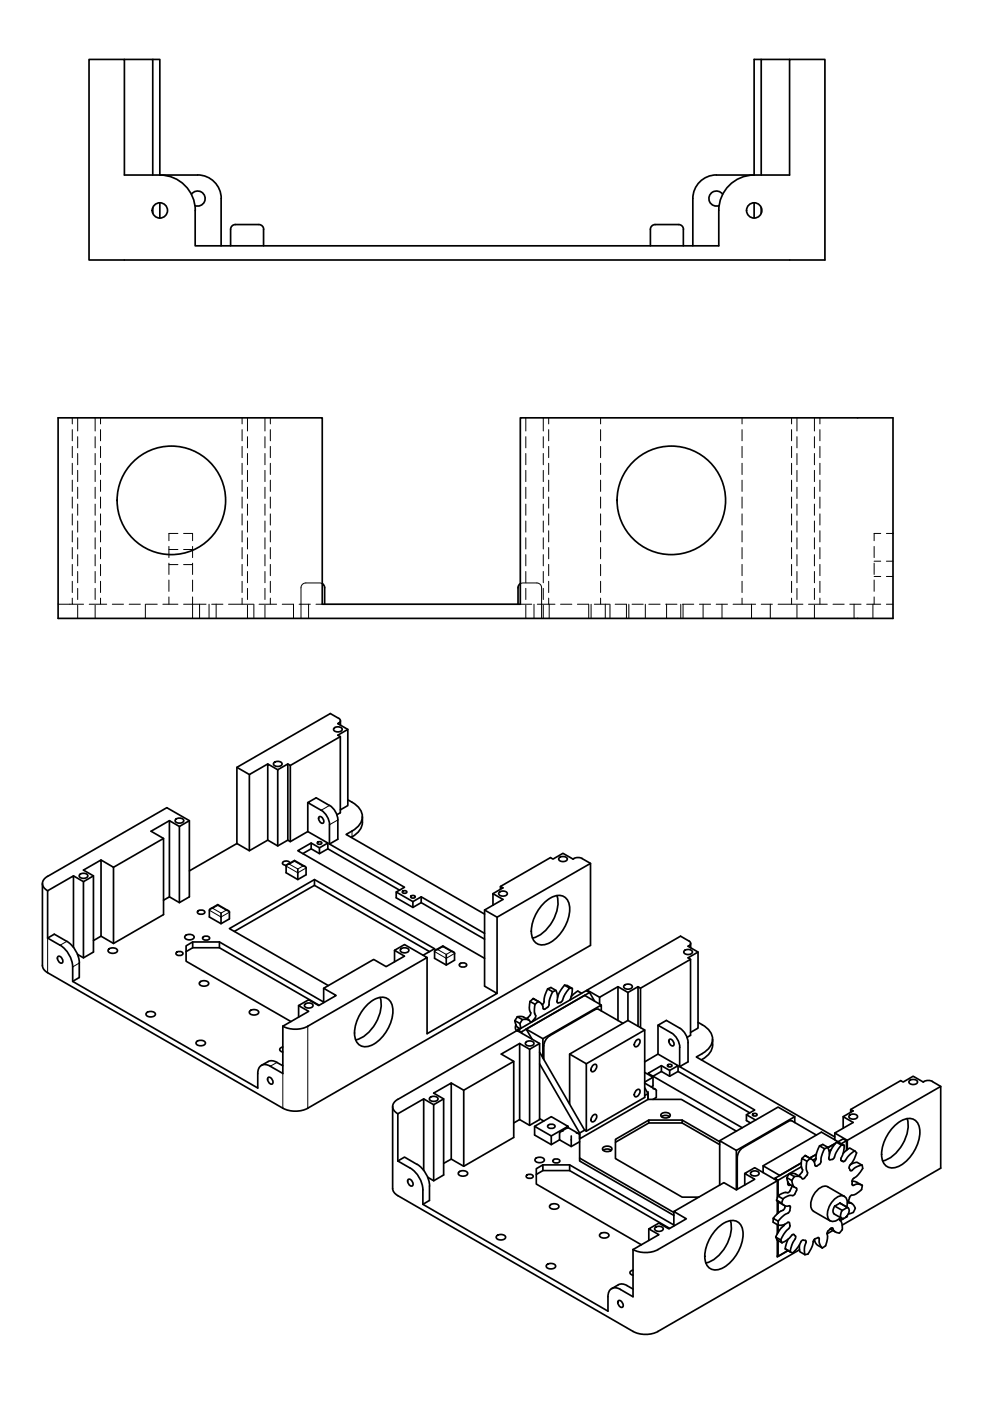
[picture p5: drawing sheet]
<svg xmlns="http://www.w3.org/2000/svg" width="210mm" height="297mm" viewBox="0 0 210 297" stroke-linecap="round" stroke-linejoin="round" font-family="sans-serif">
<!-- layer: Visible -->
<g fill="none" stroke="#000" stroke-width=".36">
<path d="M26.4 12.6h6v24.5M32.4 12.6h1.5v24.5M161.4 12.6v24.5M167.4 12.6h-7.5v24.5a7.5 7.5 0 0 0-7.5 7.5v7.5h-111v-7.5a7.5 7.5 0 0 0-7.5-7.5M32.4 44v1.2M33.9 43v3.2M40.6 41.2a1.6 1.6 0 0 1 2.1-.5 1.6 1.6 0 0 1 .6 2.1 1.6 1.6 0 0 1-2 .8M46.9 52.1v-10a5 5 0 0 0-5-5h-15.5v-24.5h-7.5v42.5h156v-42.5h-7.5v24.5h-15.5a5 5 0 0 0-5 5v10M54.9 47.6h-5a1.01 1.01 0 0 0-1 1v3.5M54.9 47.6a1.01 1.01 0 0 1 1 1M55.9 48.6v3.5M138.9 47.6h5a1.01 1.01 0 0 1 1 1"/>
<path d="M138.9 47.6a1.01 1.01 0 0 0-1 1v3.5M144.9 48.6v3.5M153.2 41.2a1.6 1.6 0 0 0-2.1-.5 1.6 1.6 0 0 0-.6 2.1 1.6 1.6 0 0 0 2 .8M159.9 43v3.2M161.4 44v1.2M12.3 88.6h56v39.5h42v-39.5h79v42.5h-177zM68.3 123.7l.4 .4 .1 .5v3.5M110.3 123.7l-.3 .4-.2 .5v3.5M70.8 154.4a1.13 1.13 0 0 1 1.8 .2 1.06 1.06 0 0 1-1.9 0zM72.2 152.8v.9M73.7 154.7l-2.1 1.2 .6 .3M35.9 174l-3.9 2.2 2.7 1.6"/>
<path d="M37.2 173.8a1.13 1.13 0 0 1 1.8 .2 1.06 1.06 0 0 1-1.9 0zM38 175.2l-2.1-1.2v16.1M40.2 174l-4.8-2.8-25.3 14.6a1.62 1.62 0 0 0-1.1 1.5 1.62 1.62 0 0 0 1.1 1.6M50.2 162.7l2.7 1.5M56.8 162l-3.9 2.2v16.2M58 161.8a1.13 1.13 0 0 1 1.8 .2 1.06 1.06 0 0 1-1.8 0zM58.9 163.2l-2.1-1.2v16.1M61 178.1v-16.1l-2.1 1.2v16.2M61 162l.6 .3v16.1M61.6 162.3l10.6-6.1v16.1l-.8 .4M65.3 170.2v6.1M66 178.7v1.3"/>
<path d="M67.4 178.5h.5l.3 .3-.6 .2-.3-.2zM67.7 173.2a.92 .92 0 0 1 .8 1.3 .92 .92 0 0 1-.8-1.3zM67.7 179.8v1.2M69.5 178.7v1.3M69.8 170.8l-2.8-1.7-1.7 1.1 2.8 1.6a3.9 3.9 0 0 1 1.8 3.1l-.1 4.1M69.9 170.8a3.9 3.9 0 0 1 1.7 3M71.6 173.8v4.1l-1.8 1.1 16 9.1-1.8 1 3.5 2.1 1.8-1.1 13.4 7.8M72.2 171.7l1.5-.9v-16.1l-2.1-1.3 .5-.3v-.6l-2.1-1.2-19.8 11.4v16.1M73.7 169.6a5.4 5.4 0 0 1 3 2.9 3.4 3.4 0 0 1-2.1 3.7l-1.2 .7 29.3 16.9M76.8 173.2a3.9 3.9 0 0 1-2.3 4.3M9 187.3v17.4a1.81 1.81 0 0 0 1.1 1.5l49.9 28.8a5.9 5.9 0 0 0 5.3 0M10.1 198.9l1.4-.8a9.1 9.1 0 0 1 4.2 2.9 5.8 5.8 0 0 1 1.1 3.2v3l-1.4 .9"/>
<path d="M10.1 188.9l5.5-3.2v15.2M10.1 198.9l2.6 1.5M10.1 188.9v10M15.6 185.7l2.1 1.2M16.9 185.5a1.13 1.13 0 0 1 1.7 .2 1.06 1.06 0 0 1-1.8 0zM19.8 185.7l-2.1 1.2v16.2M21.4 198.5v-16.2l-3.7 2.2 2.1 1.2v16.2l-2.1 1.2-1.3-.8M21.4 182.3l2.7 1.6v16.1M24.1 183.9l10.6-6.1v16.1l-10.6 6.1-2.7-1.5-1.6 .9M34.7 190.9l1.2-.8 2.1 1.3 2.2-1.3v-16.1l-2.2 1.2v16.2M39.2 198.5a1.25 1.25 0 0 1 2 .2 1.16 1.16 0 0 1-2 0zM40.2 184.6l10-5.8 2.7 1.6 3.9-2.3 2.1 1.3 2.1-1.3 .6 .3 3.7-2.1 4.2 2.4-1.8 1.1-1.7-1.1-2.9 1.7 39.6 22.8"/>
<path d="M40.9 199.7v1.2M41.9 193.2l.7-.3a.57 .57 0 0 1 .8 .7l-.8 .3a.57 .57 0 0 1-.7-.7zM43.2 198.6l.5-.1a.58 .58 0 0 1 .7 .5l-.7 .3a.58 .58 0 0 1-.7-.5zM44.6 192.7l1.6-.9 2.2 1.3M45.1 192.6h-.3l-.4 .4M46.2 191.8v.2M46.5 199.7v1.2M46.9 193.6v2.2M48 193l.6 .2v1.6l-1.7 1-2.5-1.4v-1.4M49.7 197.5l17-9.8 24.4 14.1M60.9 183.3l1.5-.9 2.3 1.3M61.4 183.2l-.6 .2-.1 .2v1.4l2.4 1.5 1.8-1v-1.5"/>
<path d="M61.5 183a.92 .92 0 0 0-1.6 0 .75 .75 0 0 0 .8 .5M62.4 182.4v.2M63.1 184.2v2.3M64.2 181l1.8-1 1.7 1 1.8-1 15.2 8.7M64.2 183.6l.6 .2 .1 .2M66.7 186.5v1.2M84 189.1v1.3l3.5 2 1.8-1M85.4 188.9l.5-.1 .4 .4-.6 .2-.4-.2zM87.2 189.9h.5l.3 .3-.6 .2-.3-.2zM87.5 191.2v1.2M89.3 191.4l13.4 7.7M89.3 190.1v1.3"/>
<path d="M102.7 192.9l2.7 1.6M104.5 191.9v-2.4l2.1 1.2-3.9 2.2v16.2l2.7 1.5-14.8 8.6v-16.2M105.8 189.3a1.13 1.13 0 0 1 1.8 .2 1.06 1.06 0 0 1-1.9 0zM106.1 187.9l.5 .3-2.1 1.3M115.3 191.5a4 4 0 0 1 4-1.5 3.1 3.1 0 0 1 1.4 3.6 8.7 8.7 0 0 1-4.7 6.5 2.41 2.41 0 0 1-2.5-.3 2.41 2.41 0 0 1-.8-2.4 8.9 8.9 0 0 1 2.6-5.9zM118.1 189.9a8.2 8.2 0 0 1-3.5 8.3l-1.7 .7M118.5 181.9a1.13 1.13 0 0 1 1.8 .2 1.06 1.06 0 0 1-1.9 0zM121.7 182l-.2 .1-2.1-1.2-2.2 1.2-.5-.3-10.6 6.1v.7M121.7 182l1.1-.2 .7 .2M123.4 182l1.8 1.1M146 199.5l-1.7-1-19.8 11.4v.2M146.1 199.5l.3 .5-.3 .5"/>
<path d="M12.3 202.8a.94 .94 0 0 1 .9 1.4 .94 .94 0 0 1-.9-1.4zM12.8 200.4a5.9 5.9 0 0 1 2.6 4.6v3.1l39.3 22.6v-3.1a1.63 1.63 0 0 1 .7-1.7 1.63 1.63 0 0 1 1.9 .2l2.7 1.5v-10M23 201.3a1.25 1.25 0 0 1 1.9 .2 1.16 1.16 0 0 1-2 0zM31 214.8a1.25 1.25 0 0 1 2 .2 1.16 1.16 0 0 1-2.1 0zM37.5 201.9l.5-.2a.58 .58 0 0 1 .8 .6l-.8 .3a.58 .58 0 0 1-.7-.6zM39.5 201.8l1.4-.9h5.6l21.2 12.2M42.3 208.3a1.25 1.25 0 0 1 2 .2 1.16 1.16 0 0 1-2.1 0zM52.9 214.4a1.25 1.25 0 0 1 2 .2 1.16 1.16 0 0 1-2 0zM60 217.6a5.9 5.9 0 0 0 5.3 0M60 217.6l5.4-3.2-2.1-1.2 2.1-1.2 2.2 1.2 3.7-2.1-2.7-1.6 10.6-6.1 2.7 1.5 3.9-2.2-2.1-1.2 2.1-1.2 4.8 2.7-25.3 14.6M63.3 213.2v2.5M64.6 213a1.13 1.13 0 0 1 1.8 .2 1.06 1.06 0 0 1-1.9 0z"/>
<path d="M68.6 212.5l-22.1-12.8h-5.6l-1.4 .8v3.3l22.2 12.8M68.6 209.5v3.1M77.8 213.1a4 4 0 0 1 4.1-1.5 3.1 3.1 0 0 1 1.3 3.6 8.7 8.7 0 0 1-4.7 6.5 2.41 2.41 0 0 1-2.5-.3 2.41 2.41 0 0 1-.8-2.4 8.9 8.9 0 0 1 2.6-5.9zM80.6 211.5a8.2 8.2 0 0 1-3.5 8.2l-1.7 .8M83.7 201.5v2.4M84.9 201.3a1.13 1.13 0 0 1 1.8 .2 1.06 1.06 0 0 1-1.8 0zM89.7 202.5l2.4-1.3-25.4-14.7-18.1 10.4 21 12.1M92.4 201.5l1.5-.9 2.3 1.3M92.8 201.3l-.6 .2-.1 .2v1.5l2.5 1.4 1.8-1v-1.5M93.9 200.6v.1M94.6 202.4v2.2M95.7 201.7l.3 .1 .4 .3"/>
<path d="M97.4 204.4l.8-.3a.57 .57 0 0 1 .7 .7l-.7 .2a.57 .57 0 0 1-.8-.6zM105.4 210.6v-16.1l19.8-11.4v17.3l-59.9 34.6M109.4 217.2a1 1 0 0 0 .2 1.3M109.7 215.6l-.5 .8M109.8 218.4v.2M110 218l-.2 .4 14.5-8.4 .7 .4-14.5 8.4-.7-.4v.2M110.5 218l-.3-1-1-.6 .3 1.1 .7 .6M110.5 218.8l.2 .3M110.8 216.2l-.6 .8M111.6 218.2l3.5 2M111.6 218.2l1.2 2.1M112 215.7l-.4 .3"/>
<path d="M112.1 216.3l-1.2-.7h-1.2l1.1 .6h1.1l.7 .5 .3-.2M112.3 215.3l-.6 .7M112.4 212.3l-.2 1.5 .3 .9M112.4 212.3l1.1 .6-.2 1.7 .3 .7M112.5 214.7l-.2 .6M113.1 211.7l1.8 1.2 .3 1.1a1.28 1.28 0 0 0 1.2-1.6l.8-2.1-1.1-.6-.7 2.1a.94 .94 0 0 1-.5 1.2M113.1 211.7l1.2 .7M113.1 211.7l-.7 .6M113.4 215.9l-.5 .6M113.6 215.3l-.2 .6M114.1 212.3l-.6 .6M116.5 219.6a2.72 2.72 0 0 0-1.2 2.2"/>
<path d="M116.8 209.4l1.1 .6 .3 1.2-.1 1.3 .2 .1 .5-.1M116.8 209.4l-.7 .3M117.9 210l-.7 .3M119.7 208.9l.6 .1 1 .6-.1 1.3-.4 1.2M119.7 208.9l-1.1 1.5-.4 1M119.7 208.9l1.1 .6-1.3 2a1.14 1.14 0 0 1-.7 1M120.8 209.5l.5 .1M123.3 210.6l-.8-.5-1.4 1.2M124.5 209.9l2.6 1.5M125 210.4l1.1 1.9M126.1 214.1l-9.6 5.5M127 214l-.9 .1"/>
<path d="M127 214l5.1 3M127.5 214.3v-1.2l-12.4 7.1M127.5 213.1l-3.5-2.1-12.4 7.2M131 209.2l-3.9 2.2v1.5M132.3 209a1.13 1.13 0 0 1 1.8 .2 1.06 1.06 0 0 1-1.9 0zM133.1 216.4l-12.3 7.1v10.6M133.1 216.4l3.6 2v14.3l-12.4 7.1M133.1 216.4v-6l2.2-1.2v8.4M133.1 210.4l-2.1-1.2v7.2M135.3 209.2l.5 .3v8.4M135.8 209.5l10.6-6.1v16.1l-.7 .4M136.7 218.4l-12.4 7.1"/>
<path d="M139.5 217.4v6.1M142.3 219l-2.8-1.6 1.8-1 2.8 1.6a3.9 3.9 0 0 1 1.8 3.1v4l-1.8 1.1 15.9 9.1-1.7 1.1 1.9 1.1M142.4 219a3.9 3.9 0 0 1 1.7 3.1v4.1M145 201.6a1.13 1.13 0 0 1 1.8 .2 1.06 1.06 0 0 1-1.8 0zM146 200.5l-.1 .1 2.1 1.3v16.1l-1.6 .9M146.4 200v.9M148 216.8a5.4 5.4 0 0 1 3 2.9 3.4 3.4 0 0 1-2.1 3.7M148 201.9l-2.1 1.2 .5 .3M41.6 220.9a1.25 1.25 0 0 1 2 .2 1.16 1.16 0 0 1-2 0zM55.4 225.9a2.83 2.83 0 0 1 2.5-1l2.1 1.1M56.9 228.4a.94 .94 0 0 1 .8 1.4 .94 .94 0 0 1-.8-1.4zM60 222l-.4 .1-.3 .4 .3 .4 .4 .2"/>
<path d="M83.2 234.6v17.4a1.81 1.81 0 0 0 1.1 1.5l49.9 28.8a5.9 5.9 0 0 0 5.3 0l30-17.3M84.3 233.1a1.62 1.62 0 0 0-1 1.5 1.62 1.62 0 0 0 1 1.5M84.3 236.1l5.5-3.1v15.2M84.3 236.1v10.1M89.8 233l2.1 1.2M91.1 232.8a1.13 1.13 0 0 1 1.8 .2 1.06 1.06 0 0 1-1.9 0zM94.1 233l-2.2 1.2v16.1M95.7 229.6l2.6 1.5v16.2M98.3 231.1l10.6-6.1v16.2l-10.6 6.1-2.6-1.5-1.6 .9M108.9 238.1l1.3-.7 2.1 1.2 2.1-1.2v-16.2l-2.1 1.3v16.1M110.2 221.2l-3.9 2.3 2.6 1.5M111.4 221a1.13 1.13 0 0 1 1.8 .2 1.06 1.06 0 0 1-1.8 0z"/>
<path d="M112.3 222.5l-2.1-1.3v16.2M113.3 238.8v1.9l3.6 2 1.7-1M113.3 238.8l3.6-2 3.5 2-3.5 2zM114.4 237.2l.9 .5M114.4 223.1l9.6 16.5M114.4 225.5l8.5 14.7M114.4 221.2l-4.8-2.7-25.3 14.6M115.1 220.2v4.1M115.3 221.7v2.9M116.2 238.6l.7-.3a.57 .57 0 0 1 .7 .7l-.7 .3a.57 .57 0 0 1-.7-.7zM118.9 240l1.5-1 2.3 1.4M119.4 239.8l-.4 .1-.3 .3"/>
<path d="M120.4 238.8v.4M120.8 223.5l3.5 2v14.3l-.3-.2M125.7 236.5l.6-.2a1.02 1.02 0 0 1-.8 1.5 .88 .88 0 0 1 .2-1.3zM125.7 225.9l.6-.2a1.02 1.02 0 0 1-.8 1.5 .88 .88 0 0 1 .2-1.3zM134.9 220.6l.6-.2a1.02 1.02 0 0 1-.8 1.5 .88 .88 0 0 1 .2-1.3zM134.9 231.2l.6-.2a1.02 1.02 0 0 1-.8 1.5 .88 .88 0 0 1 .2-1.3zM136.7 232.3l.7-.4v1.2l-14.5 8.4v-1.3l1.1-.6M136.7 227.4l1.8 1-1.8 1M136.7 225.1l2.8-1.6 4.3 2.4-1.8 1.1-1.8-1.1-2.8 1.7 20 11.5M136.7 230.6l.7 1.3v-.4M136.7 229.6l2.3 1.4M137.4 232.3v.8h7.1l11.6 6.7"/>
<path d="M137.6 237.5v.6l-7.1 4.1M138.5 228.2l1.7-1 1.8 1 1.8-1 15.2 8.8M138.5 228.4v1.8l-.4 .2M138.5 230.8l.6 .2 .1 .2M139.1 231.3v1.4l-.6 .4M140.2 236.2a1.25 1.25 0 0 1 1.9 .2 1.16 1.16 0 0 1-2 0zM140.2 225.9v1.3M140.3 236.8l.8-.3 .9 .3M141.6 225.7h.5l.4 .3-.6 .2-.4-.2zM142 220.4a.92 .92 0 0 1 .8 1.3 .92 .92 0 0 1-.8-1.3zM142 227v1.2M143.8 225.9v1.3"/>
<path d="M144.6 237.5v.6h-7M144.6 238.1l8 4.6M148.9 223.4l-1.3 .7 29.4 17M148.9 224.6l-.2 .1M151.1 220.3a3.9 3.9 0 0 1-2.2 4.3M158.3 236.4v1.2l.8 .5M159.7 236.1h.5l.3 .3-.6 .2-.4-.2zM167.1 237.8l-9.5 5.5a2.72 2.72 0 0 0-1.3 2.1v6.8M167.1 237.8l.9-.1 5.1 3M168.5 238v-1.2l-12.4 7.1M168.5 236.8l-3.5-2.1-12.4 7.2M178.8 239.2v-2.4l2.1 1.2-3.9 2.2v1.5"/>
<path d="M180 236.5a1.13 1.13 0 0 1 1.8 .2 1.06 1.06 0 0 1-1.8 0zM180.4 235.2l.5 .3-2.1 1.3M189.6 238.8a4 4 0 0 1 4-1.5 3.1 3.1 0 0 1 1.4 3.6 8.8 8.8 0 0 1-4.8 6.5 2.39 2.39 0 0 1-2.5-.3 2.39 2.39 0 0 1-.8-2.4 9 9 0 0 1 2.7-5.9zM192.3 237.2a8.2 8.2 0 0 1-3.5 8.2l-1.7 .7M192.8 229.2a1.13 1.13 0 0 1 1.7 .2 1.06 1.06 0 0 1-1.8 0zM197.7 229.3l1.8 1M197.7 229.3l-1.1-.2-.9 .3-2.1-1.2-2.1 1.2-.5-.3-10.6 6.1v.6M84.3 246.2l1.5-.9a9.1 9.1 0 0 1 4.1 2.9 5.8 5.8 0 0 1 1.2 3.2v3.1l-1.4 .8M84.3 246.2l2.7 1.5M86.6 250a.94 .94 0 0 1 .8 1.4 .94 .94 0 0 1-.8-1.4zM87 247.7a5.9 5.9 0 0 1 2.7 4.6v3l39.2 22.7v-3.1a1.62 1.62 0 0 1 .8-1.7 1.62 1.62 0 0 1 1.9 .2l2.6 1.5v-10M95.7 245.8v-16.2l-3.8 2.2 2.2 1.2v16.1l-2.2 1.2-1.2-.7"/>
<path d="M97.2 248.6a1.25 1.25 0 0 1 2 .2 1.16 1.16 0 0 1-2 0zM111.8 249.1l.5-.1a.58 .58 0 0 1 .7 .5l-.7 .3a.58 .58 0 0 1-.7-.5zM113.5 245.7a1.25 1.25 0 0 1 1.9 .2 1.16 1.16 0 0 1-2 0zM113.7 249l1.4-.8h5.7l21.2 12.2M115.1 247v1.2M116.6 255.6a1.25 1.25 0 0 1 1.9 .2 1.16 1.16 0 0 1-2 0zM116.9 240.8v1.9M117.4 245.8l.6-.1a.58 .58 0 0 1 .7 .6l-.7 .3a.58 .58 0 0 1-.8-.6zM118.6 241.7l2.5 1.4 1.8-1M118.6 240.2v1.5M120.8 247v1.2M121.1 240.8v2.3"/>
<path d="M122.2 240.2l.4 .1 .3 .3M122.9 240.7v4.8l20 11.6M122.9 245.5v.7l20 11.5M127.8 243.4a1.25 1.25 0 0 1 2 .2 1.16 1.16 0 0 1-2.1 0zM127.9 243.9l.8-.3 .9 .3M142.9 259.7l-22.1-12.7h-5.7l-1.4 .8v3.2l22.3 12.9M142.9 256.9v3M152.6 242.1l-8-4.6h-7l-7.1 4.1v4l14.1 8.2h3.6M154.8 258.8a8.2 8.2 0 0 1-3.5 8.2l-1.6 .8M156.1 243.9l-3.5-2v9.4M156.1 243.9v8.4M157.9 248.8v2.5"/>
<path d="M159.2 248.6a1.13 1.13 0 0 1 1.8 .2 1.06 1.06 0 0 1-1.9 0zM161.8 247.2l3.5 2M163.9 259.1l1.1 .6M163.9 258.3v.8M164.3 249.8l-.2 .1M164.8 250.3v3.7M164.8 254.6v2.8M164.8 259.6v2M165 253.6l-.3 .9M165 259.7l1.3-.1 .9-.5a1.02 1.02 0 0 1 0 1.4l-.9 1-.8 1.4M165 250.2v3.3M165 254.8v2.4"/>
<path d="M165 259.7v1.6M165 258.9v.8M166 254.2l-.3 .9M166.2 259.9l-.8 .7-.9 1.7 1 .6M166.3 255.6l-1.1-.7-.6-.4 1.8 1.1 1.1 .1 .1 .3M166.4 259.6l-.2 .3M166.5 255.6a1.15 1.15 0 0 1-1 1.2l-1.6 1.5 1.1 .6M167 252.9h-.8l-1.3 .7 1.1 .6M167 257.2l-.7 .4-1.3 1.3M167.1 250.6v.6h.5M167.1 250.7l-.1 .1M167.3 248.9l-2.3 1.3-.7-.4 1-.6"/>
<path d="M167.4 248.8l-.6 .9M167.6 256l-.2 .9-.4 .3M167.9 251.4v.1a2.12 2.12 0 0 1-.9 1.4M167.9 250.3l.4 1.2 .5 .4a1.59 1.59 0 0 1-.7 1.6h-.9l-1.2 .7M167.9 250.3l-1.1-.6 .5 1.3 1.2 .7M168.4 249.5l-1.1-.7h1.2l1.3 .7M168.4 249.5l-.5 .8M169.9 246.6l-4.6 2.6M169.9 247.4l-2.5 1.4M170.7 245l-.6 .6M171.1 246.2l-1.1-.6-.1 .9v1a.91 .91 0 0 1-.2 1.4l-.4 .4M171.1 246.2l-.1 1.8a1.05 1.05 0 0 1-.3 1.6 .48 .48 0 0 1-.6 .3l-.5-.4h-1.2"/>
<path d="M171.8 245.6l-.7 .6M172 245.7l-1.3-.7 1.7 1 .3 .6 .1 .5M173 245.6l-.7 .4M173 245.6l-.4 .7M173.1 244.8l-1.4 .7M173.8 242.9l.7-.3 1 .7M174.8 243.6l-.7 2a1.32 1.32 0 0 1-1.1 1.7l-.2-.2M174.8 243.6l-1-.7-.7 1.5-.1 1.2M175.5 243.3l.3 1-.1 1.3M175.5 243.3l-.7 .3M175.7 245.5l.1 .4 .7-.1M176.2 243.7l-.4 .3"/>
<path d="M176.9 257.4l1.6 .9M177 255.7l-.4 1 .3 .7M177 240.2l2.6 1.6M177.1 242.4l-1.6 .9M177.4 242.2h.5l1.1 .7M177.7 242.1l-3.5-2.1-12.4 7.2v1.4M177.7 242.1l1.1-.6 .7 .4-1.1 .6M177.7 242.1l-.2 .1M178 258.4l.4 .8 .2 .7a1.07 1.07 0 0 1-.9 1.5l-.8-.4-.4-.7-.9 .6M178.1 255.1l1.6 .9-1.1 .6-1.6-.9M178.1 255.1l-1.1 .6M178.1 255.1l1.7 1"/>
<path d="M178.3 246l.4 .2M178.3 245.5l.1 .6M178.4 242.8l-1.3 2a1.09 1.09 0 0 1-.6 1M178.4 242.8l-1.1-.6-.9 1.2-.5 1.3M178.4 242.8h.6M178.8 244.5l1.3-1.1 1.1 .6-1.2 .9-.8 1.1M178.9 258.3l-.8 .5M179 242.9l-.2 1.4-.5 1.2M179 253.7l-3.5-2.1a2.29 2.29 0 0 0-2.6 1.2 3.6 3.6 0 0 0-.7 3.7l3.8 2.4M179.2 246l-.3 .3-.5-.2M179.5 241.9v2M179.5 255.9a1.55 1.55 0 0 0-1.3-2.4 4.2 4.2 0 0 0-2.7 4.7 1.32 1.32 0 0 0 2.3 .3l.4-.4"/>
<path d="M179.6 257.8v.1M179.6 241.8l19.9-11.5v17.4l-20.9 12M179.6 257.9l-.2 .1 .1-.1M179.6 241.8v1.9M179.6 257.7v.2M179.7 256a1.12 1.12 0 0 1 0 1.7 .78 .78 0 0 1-.6 .6 .78 .78 0 0 1-.9-.3v-.6l.4-.8M179.9 254.7l.7 .5M180.3 246.9l1.4-.5 1.1 .6-1.4 .5-.9 .7a.8 .8 0 0 1-.3-1.1M180.7 251.1l.1 .2 .9-.3 1.1 .3a1.61 1.61 0 0 1-1.1 1.7l-.5 .3a1.1 1.1 0 0 0-1.2 1.1 .44 .44 0 0 0 0 .6l.6 .2 .5 .4a.98 .98 0 0 1-.2 1.4M180.7 250.4v.7M180.9 257.1l-1 .3M181 249.8l-.3 .6 .7 .1 1.4 .8"/>
<path d="M181.2 244l.4 .4M181.6 244.4l-.5 1.4-.9 1.3M182.8 247a1.73 1.73 0 0 1-.6 1.8l-1.2 1.1M105.3 262.1a1.25 1.25 0 0 1 1.9 .2 1.16 1.16 0 0 1-2 0zM115.9 268.2a1.25 1.25 0 0 1 1.9 .3 1.16 1.16 0 0 1-2 0zM127.2 261.7a1.25 1.25 0 0 1 1.9 .2 1.16 1.16 0 0 1-2 0zM129.7 273.2l1.4-.8a1.81 1.81 0 0 1 1.9 .2l1.2 .7M131.2 275.7a.94 .94 0 0 1 .8 1.5 .94 .94 0 0 1-.8-1.5zM134.2 269.3l-.6 .3v.2v.3l.6 .3M137.6 260.5l2.1-1.2 2.1 1.2 3.7-2.1-2.6-1.5 10.6-6.2 2.6 1.6 3.9-2.3-2.1-1.2 2.1-1.2 4.8 2.7-25.3 14.6a5.9 5.9 0 0 1-5.3 0l5.5-3.1zM137.6 260.5v2.5M138.9 260.3a1.13 1.13 0 0 1 1.7 .2 1.06 1.06 0 0 1-1.8 0z"/>
<path d="M152.1 260.4a4 4 0 0 1 4-1.5 3.1 3.1 0 0 1 1.4 3.6 8.8 8.8 0 0 1-4.7 6.5 2.39 2.39 0 0 1-2.5-.3 2.39 2.39 0 0 1-.9-2.3 9 9 0 0 1 2.7-6zM164.5 262.3l.3 .6 1 .6M164.8 262.9v3.6l2.3-1.4-2.1 1.3M165 263v3.4l-.2-.1M165.5 262.9l.3 .6M166.5 264.8l1.1 .6M167.1 262.7l-.6 2.1 1 .6M168.6 262.7l-.7 1.2-.4 1.5M168.7 262.1l-.1 .6M168.7 262.1l-.3-.3-.3-.1-1.1 1.1-1.2 .7M169.8 263.3l-.5 1-.7 .9a.59 .59 0 0 1-1.1 .2M170.3 262.9l-.5 .4"/>
<path d="M170.3 262.9l.4 .1M170.7 263l.2 .2-.3 1.4v1.4l-1-.6-.1-1.5M172.6 262.8l.5 1 1.2 .8M172.7 263.1l-.3 .2M173.4 262.4l.3 .1v1l.6 1.1M173.4 262.4l-.5 .2a1.09 1.09 0 0 0-.6 1.2l-.5 1.3a1.27 1.27 0 0 1-1.1 .9M175.4 261.5l.1 .7-.2 1.2a1.3 1.3 0 0 1-.9 1.2M175.6 260.9l-.2 .6M176 260.5l1.1 .7M176.6 260.9l-1.2 .7"/>
<circle cx="33.9" cy="44.6" r="1.62"/>
<circle cx="159.9" cy="44.6" r="1.62"/>
<circle cx="36.3" cy="106.1" r="11.5"/>
<circle cx="142.3" cy="106.1" r="11.5"/>
</g>
<!-- layer: Visible Narrow -->
<g fill="none" stroke="#000" stroke-width=".21">
<path d="M71.8 153.3v.2M69.8 170.8l-1.7 1M71.6 173.8l-1.8 1.1M74.6 176.2v1.2M10.1 198.9v7.3M14.2 199.6l-1.5 .8M44.4 193l2.5 1.4 1.7-1M45.1 192.6l1.1-.6 1.7 1-1 .6zM60.7 183.6l2.4 1.4 1.8-1M61.4 183.2l1-.6 1.8 1-1.1 .6zM16.8 204.2l-1.4 .8M65.3 217.6v17.4"/>
<path d="M92.1 201.7l2.5 1.5 1.8-1.1M92.8 201.3l1.1-.6 1.8 1-1.1 .7zM58.7 225.3l-1.4 .8M60 227.6v7.4"/>
</g>
<!-- layer: Hidden -->
<g fill="none" stroke="#000" stroke-width=".21">
<path d="M15.3 88.6v1.3M15.3 91.1v2.4M15.3 94.6v2.4M15.3 98.2v2.4M16.5 88.6v2.8M16.5 92.6v2.4M16.5 96.1v2.4M16.5 99.7v2.4M20.2 88.6v2.8M20.2 92.6v2.4M20.2 96.1v2.4M20.2 99.7v2.4"/>
<path d="M21.3 88.6v1.3M21.3 91.1v2.4M21.3 94.6v2.4M21.3 98.2v2.4M51.3 88.6v1.3M51.3 91.1v2.4M51.3 94.6v2.4M51.3 98.2v2.4M52.5 88.6v2.8M52.5 92.6v2.4M52.5 96.1v2.4M52.5 99.7v2.4"/>
<path d="M56.2 88.6v2.8M56.2 92.6v2.4M56.2 96.1v2.4M56.2 99.7v2.4M57.3 88.6v1.3M57.3 91.1v2.4M57.3 94.6v2.4M57.3 98.2v2.4M111.5 88.6v2.8M111.5 92.6v2.4M111.5 96.1v2.4M111.5 99.7v2.4"/>
<path d="M115.2 88.6v2.8M115.2 92.6v2.4M115.2 96.1v2.4M115.2 99.7v2.4M116.3 88.6v1.3M116.3 91.1v2.4M116.3 94.6v2.4M116.3 98.2v2.4M127.3 88.6v1.3M127.3 91.1v2.4M127.3 94.6v2.4M127.3 98.2v2.4"/>
<path d="M157.3 88.6v1.3M157.3 91.1v2.4M157.3 94.6v2.4M157.3 98.2v2.4M167.8 88.6v1.3M167.8 91.1v2.4M167.8 94.6v2.4M167.8 98.2v2.4M169 88.6v2.8M169 92.6v2.4M169 96.1v2.4M169 99.7v2.4"/>
<path d="M172.7 88.6v2.8M172.7 92.6v2.4M172.7 96.1v2.4M172.7 99.7v2.4M173.8 88.6v1.3M173.8 91.1v2.4M173.8 94.6v2.4M173.8 98.2v2.4M15.3 101.8v2.4M15.3 105.4v2.3M15.3 109v2.3M15.3 112.5v2.4"/>
<path d="M15.3 116.1v2.4M15.3 119.7v2.4M16.5 103.3v2.4M16.5 106.9v2.3M16.5 110.5v2.3M16.5 114v2.4M16.5 117.6v2.4M20.2 103.3v2.4M20.2 106.9v2.3M20.2 110.5v2.3M20.2 114v2.4M20.2 117.6v2.4"/>
<path d="M21.3 101.8v2.4M21.3 105.4v2.3M21.3 109v2.3M21.3 112.5v2.4M21.3 116.1v2.4M21.3 119.7v2.4M35.8 115.9v2.3M35.8 119.4v2.4M35.8 116.5h1.9M35.8 119.7h1.9M37.7 113.1h-1.9v1.5M38.9 113.1h1.9v1.5"/>
<path d="M38.9 116.5h1.9M38.9 119.7h1.9M40.8 115.9v2.3M40.8 119.4v2.4M51.3 101.8v2.4M51.3 105.4v2.3M51.3 109v2.3M51.3 112.5v2.4M51.3 116.1v2.4M51.3 119.7v2.4M52.5 103.3v2.4M52.5 106.9v2.3"/>
<path d="M52.5 110.5v2.3M52.5 114v2.4M52.5 117.6v2.4M56.2 103.3v2.4M56.2 106.9v2.3M56.2 110.5v2.3M56.2 114v2.4M56.2 117.6v2.4M57.3 101.8v2.4M57.3 105.4v2.3M57.3 109v2.3M57.3 112.5v2.4"/>
<path d="M57.3 116.1v2.4M57.3 119.7v2.4M111.5 103.3v2.4M111.5 106.9v2.3M111.5 110.5v2.3M111.5 114v2.4M111.5 117.6v2.4M115.2 103.3v2.4M115.2 106.9v2.3M115.2 110.5v2.3M115.2 114v2.4M115.2 117.6v2.4"/>
<path d="M116.3 101.8v2.4M116.3 105.4v2.3M116.3 109v2.3M116.3 112.5v2.4M116.3 116.1v2.4M116.3 119.7v2.4M127.3 101.8v2.4M127.3 105.4v2.3M127.3 109v2.3M127.3 112.5v2.4M127.3 116.1v2.4M127.3 119.7v2.4"/>
<path d="M157.3 101.8v2.4M157.3 105.4v2.3M157.3 109v2.3M157.3 112.5v2.4M157.3 116.1v2.4M157.3 119.7v2.4M167.8 101.8v2.4M167.8 105.4v2.3M167.8 109v2.3M167.8 112.5v2.4M167.8 116.1v2.4M167.8 119.7v2.4"/>
<path d="M169 103.3v2.4M169 106.9v2.3M169 110.5v2.3M169 114v2.4M169 117.6v2.4M172.7 103.3v2.4M172.7 106.9v2.3M172.7 110.5v2.3M172.7 114v2.4M172.7 117.6v2.4M173.8 101.8v2.4M173.8 105.4v2.3"/>
<path d="M173.8 109v2.3M173.8 112.5v2.4M173.8 116.1v2.4M173.8 119.7v2.4M185.3 115.9v2.3M185.3 119.4v2.4M185.3 119h1.4M186.7 113.1h-1.4v1.5M187.9 113.1h1.4M187.9 119h1.4M12.3 128.1h3M15.3 126.8v1.3h2.4"/>
<path d="M15.3 123.2v2.4M16.5 121.2v2.4M16.5 124.7v2.4M16.5 128.3v2.8M20.2 121.2v2.4M20.2 124.7v2.4M20.2 128.3v2.8M21.3 126.8v1.3h-2.4M21.3 128.1h1.3M21.3 123.2v2.4M23.8 128.1h2.4M27.4 128.1h2.4"/>
<path d="M30.8 128.1v3M30.9 128.1h2.4M34.5 128.1h3.2M35.8 123v2.4M35.8 126.6v1.5M38.9 128.1h4.8M40.8 123v2.4M40.8 126.6v4.5M42.3 128.1v3M44.3 128.1v3M44.9 128.1h2.4M45.8 128.1v3"/>
<path d="M48.5 128.1h5.2M51.3 123.2v2.4M51.3 126.8v1.3M52.5 121.2v2.4M52.5 124.7v2.4M52.5 128.3v2.8M53.8 128.1v3M54.9 128.1h3.8M56.2 121.2v2.4M56.2 124.7v2.4M56.2 128.3v2.8M57.3 123.2v2.4"/>
<path d="M57.3 126.8v1.3M59.8 128.1h2.4v3M63.4 128.1h2.4M65.4 128.1v3M67 128.1h1.3M68.3 123.7l-.5-.1h-3a1 1 0 0 0-1 1v6.5M110.3 123.7l.5-.1h3a1 1 0 0 1 1 1v6.5M110.3 128.1h2.4M111.5 121.2v2.4M111.5 124.7v2.4M111.5 128.3v2.8M113.2 128.1v3"/>
<path d="M113.9 128.1h3.8M115.2 121.2v2.4M115.2 124.7v2.4M115.2 128.3v2.8M116.3 123.2v2.4M116.3 126.8v1.3M116.4 128.1v3M118.9 128.1h2.3M122.4 128.1h2.4M124.8 128.1v3M125.3 128.1v3M126 128.1h3.2"/>
<path d="M127.3 123.2v2.4M127.3 126.8v1.3M128.3 128.1v3M129.3 128.1v3M130.4 128.1h2.4M132.8 128.1v3M133.3 128.1v3M134 128.1h2.4M136.8 128.1v3M137.6 128.1h2.4M141.1 128.1h2.4M141.3 128.1v3"/>
<path d="M144.3 128.1v3M144.7 128.1h2.4M144.8 128.1v3M148.3 128.1h2.4M149.1 128.1v3M151.8 128.1h2.4M153.1 128.1v3M155.4 128.1h4.8M157.3 123.2v2.4M157.3 126.8v1.3M159.3 128.1v3M161.4 128.1h2.4"/>
<path d="M163.3 128.1v3M165 128.1h5.2M167.8 123.2v2.4M167.8 126.8v1.3M169 121.2v2.4M169 124.7v2.4M169 128.3v2.8M171.4 128.1h4M172.7 121.2v2.4M172.7 124.7v2.4M172.7 128.3v2.8M173.8 123.2v2.4"/>
<path d="M173.8 126.8v1.3M176.6 128.1h2.4M180.2 128.1h2.4M181.1 128.1v3M183.7 128.1h3M185.1 128.1v3M185.3 123v2.4M185.3 126.6v1.5M185.3 122.2h1.4M187.9 128.1h1.4M187.9 122.2h1.4"/>
</g>
</svg>
